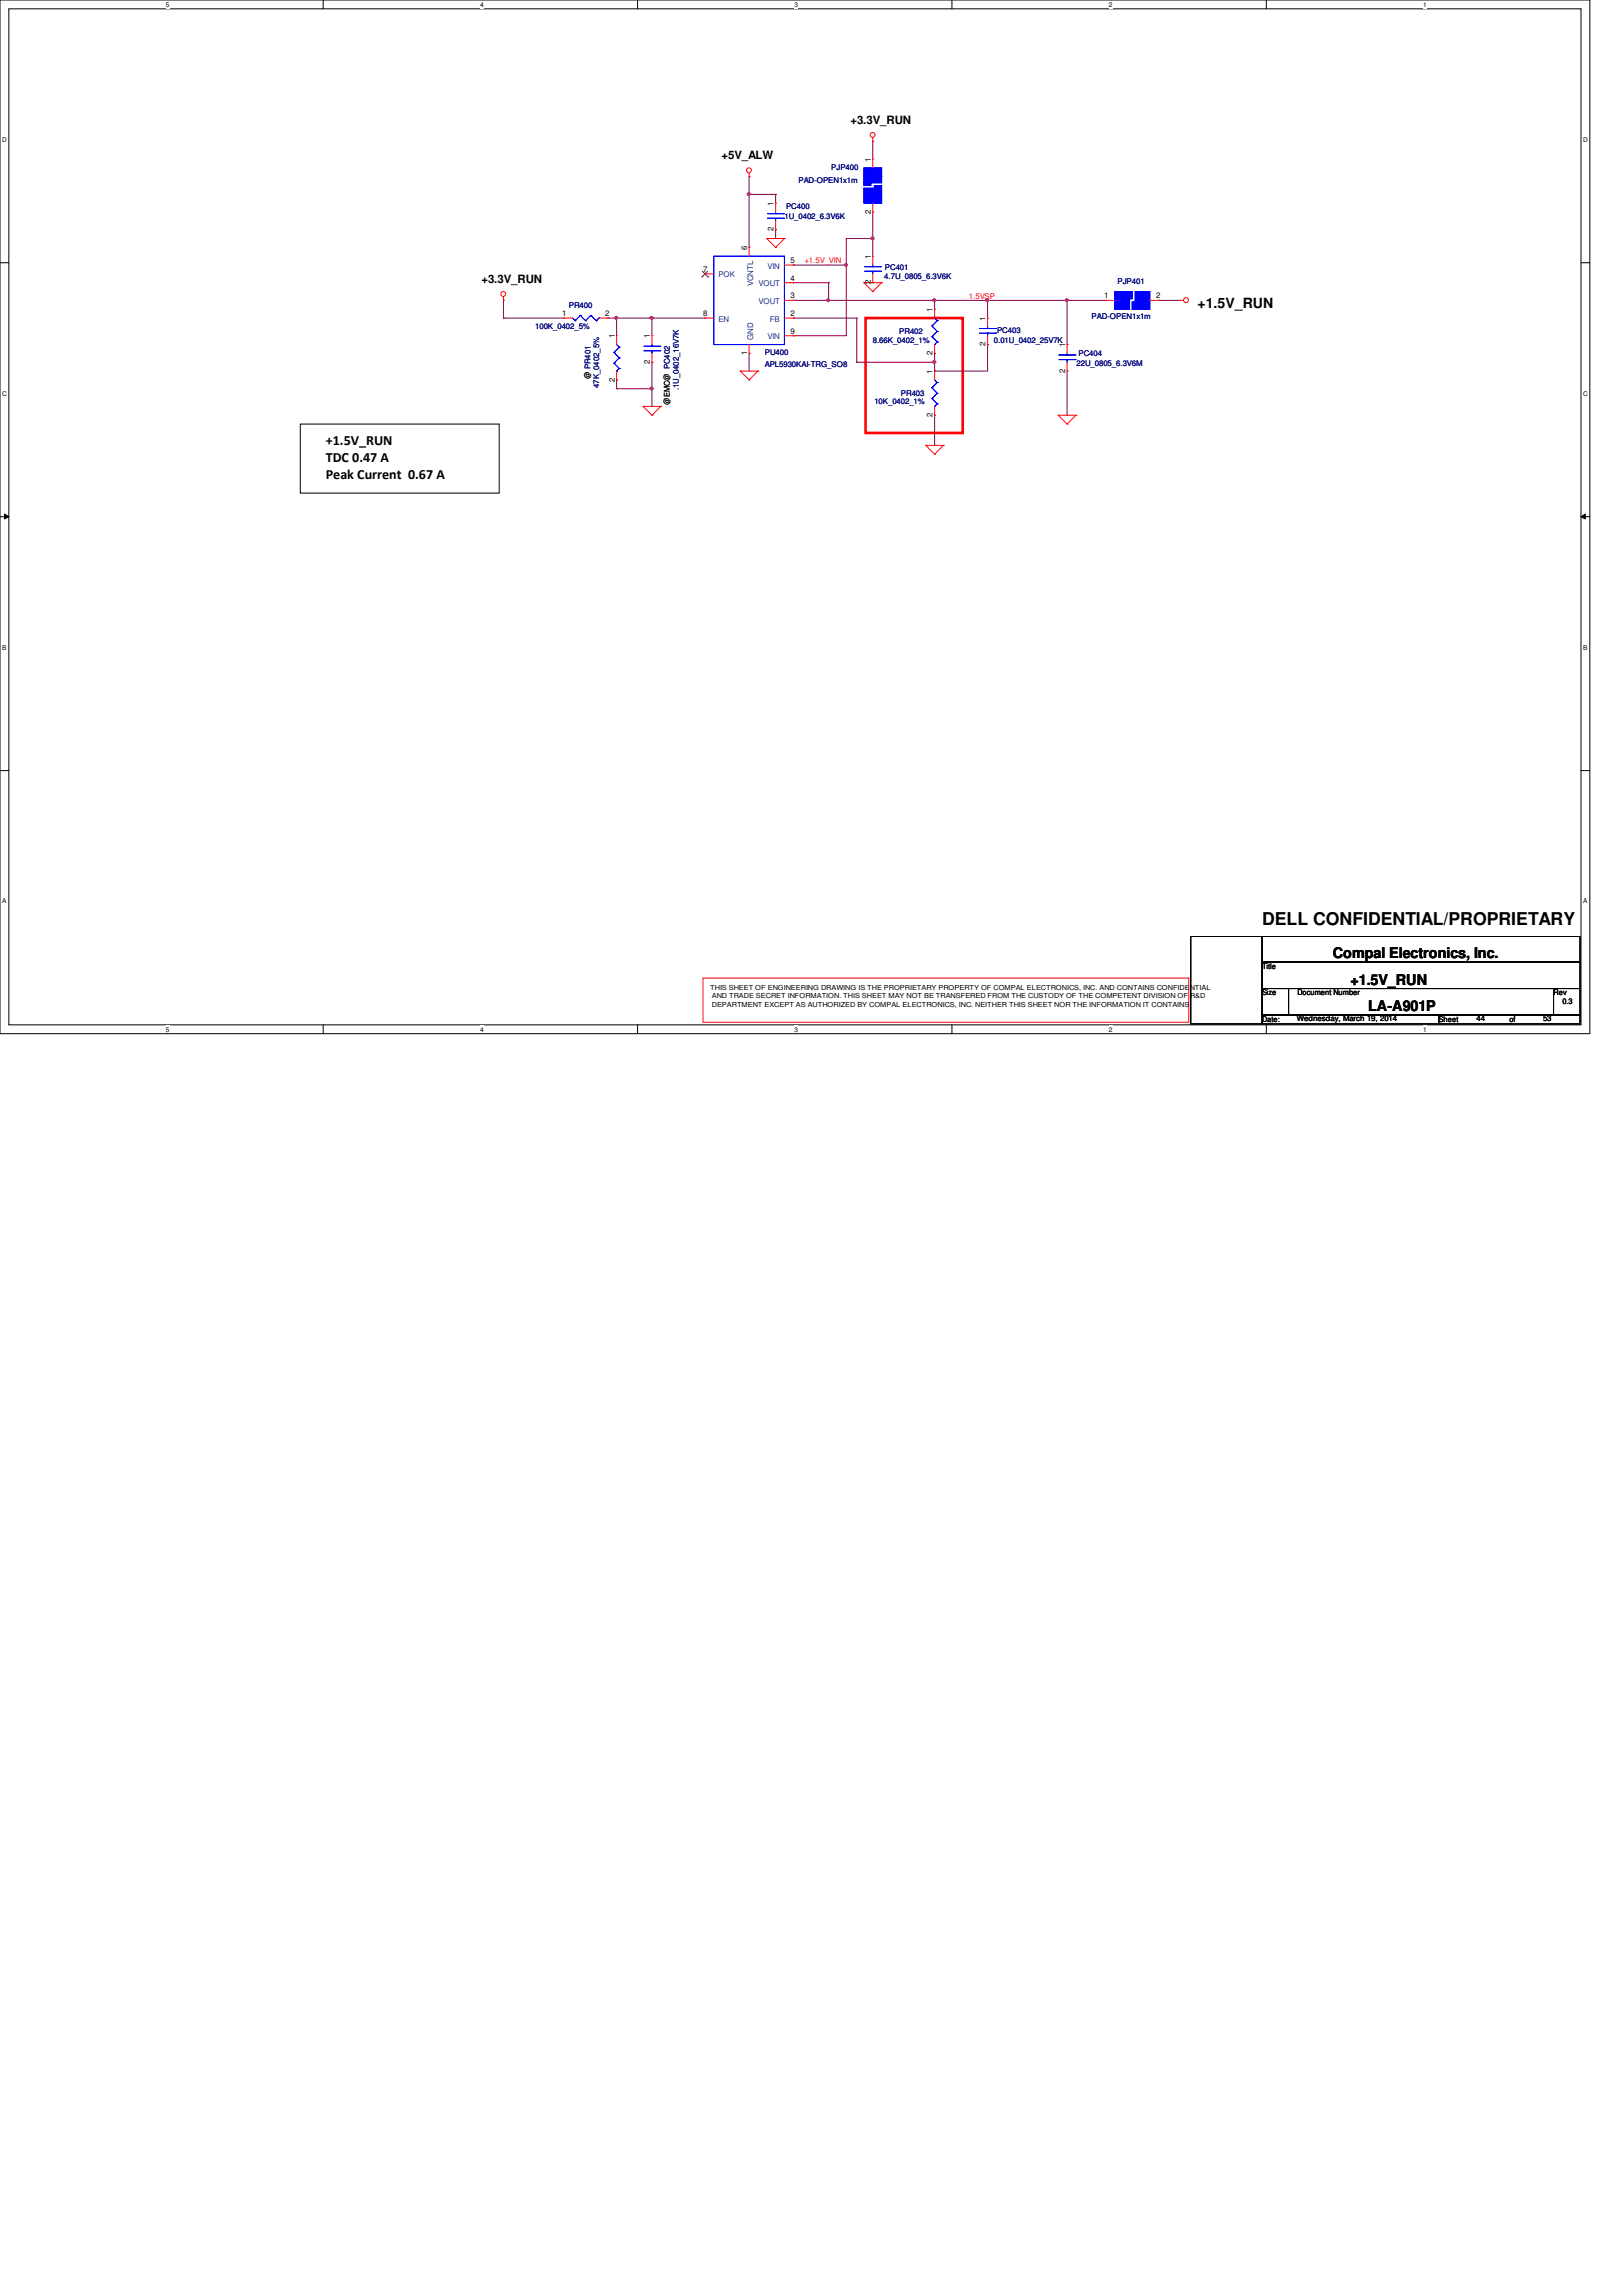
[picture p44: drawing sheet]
<svg xmlns="http://www.w3.org/2000/svg" width="210mm" height="297mm" viewBox="0 0 210 297" stroke-linecap="round" stroke-linejoin="round" font-family="sans-serif">
<defs><g id="words">
<text font-size="2.3" x="163.3" y="119.7">DELL CONFIDENTIAL/PROPRIETARY</text>
<g font-size="1.9">
<text x="172.5" y="124">Compal Electronics, Inc.</text>
<text x="174.8" y="127.4">+1.5V_RUN</text>
<text x="177" y="130.8">LA-A901P</text>
</g>
<g font-size="1.8">
<text x="155" y="39.9">+1.5V_RUN</text>
<text x="42.2" y="57.5">+1.5V_RUN</text>
<text x="42.2" y="59.8">TDC 0.47 A</text>
<text x="42.2" y="62">Peak Current 0.67 A</text>
</g>
<g font-size="1.5">
<text x="110.1" y="16">+3.3V_RUN</text>
<text x="93.4" y="20.6">+5V_ALW</text>
<text x="62.3" y="36.6">+3.3V_RUN</text>
</g>
<g font-size="1" fill="#000080">
<text x="103.3" y="23.6">PAD-OPEN1x1m</text>
<text x="107.6" y="21.9">PJP400</text>
<text x="101.5" y="28.3">1U_0402_6.3V6K</text>
<text x="101.7" y="27.1">PC400</text>
<text x="114.5" y="35">PC401</text>
<text x="73.6" y="39.9">PR400</text>
<text x="114.4" y="36.1">4.7U_0805_6.3V6K</text>
<text x="141.3" y="41.2">PAD-OPEN1x1m</text>
<text x="144.6" y="36.8">PJP401</text>
<text x="69.3" y="42.5">100K_0402_5%</text>
<text x="99" y="45.9">PU400</text>
<text x="99" y="47.5">APL5930KAI-TRG_SO8</text>
<text x="112.9" y="44.3">8.66K_0402_1%</text>
<text x="116.4" y="43.2">PR402</text>
<text x="128.6" y="44.3">0.01U_0402_25V7K</text>
<text x="129" y="43.1">PC403</text>
<text x="139.3" y="47.4">22U_0805_6.3V6M</text>
<text x="139.6" y="46.1">PC404</text>
<text x="77.6" y="50.2" transform="rotate(-90 77.6 50.2)">47K_0402_5%</text>
<text x="87.8" y="50.5" transform="rotate(-90 87.8 50.5)">.1U_0402_16V7K</text>
<text x="113.2" y="52.3">10K_0402_1%</text>
<text x="116.6" y="51.2">PR403</text>
</g>
<g font-size="1">
<text x="112.7" y="20.9" transform="rotate(-90 112.7 20.9)">1</text>
<text x="100.1" y="29.9" transform="rotate(-90 100.1 29.9)">2</text>
<text x="100.1" y="26.6" transform="rotate(-90 100.1 26.6)">1</text>
<text x="112.7" y="27.6" transform="rotate(-90 112.7 27.6)">2</text>
<text x="91" y="35.2">7</text>
<text x="96.7" y="32.3" transform="rotate(-90 96.7 32.3)">6</text>
<text x="102.3" y="34">5</text>
<text x="112.7" y="33.5" transform="rotate(-90 112.7 33.5)">1</text>
<text x="72.7" y="40.9">1</text>
<text x="78.3" y="40.9">2</text>
<text x="91" y="40.9">8</text>
<text x="102.3" y="36.3">4</text>
<text x="102.3" y="38.6">3</text>
<text x="102.3" y="40.9">2</text>
<text x="112.7" y="36.8" transform="rotate(-90 112.7 36.8)">2</text>
<text x="120.7" y="40.3" transform="rotate(-90 120.7 40.3)">1</text>
<text x="127.6" y="41.5" transform="rotate(-90 127.6 41.5)">1</text>
<text x="142.9" y="38.6">1</text>
<text x="149.6" y="38.6">2</text>
<text x="79.5" y="43.8" transform="rotate(-90 79.5 43.8)">1</text>
<text x="84.1" y="47.1" transform="rotate(-90 84.1 47.1)">2</text>
<text x="84.1" y="43.8" transform="rotate(-90 84.1 43.8)">1</text>
<text x="96.7" y="45.9" transform="rotate(-90 96.7 45.9)">1</text>
<text x="102.3" y="43.2">9</text>
<text x="120.7" y="45.9" transform="rotate(-90 120.7 45.9)">2</text>
<text x="127.6" y="44.8" transform="rotate(-90 127.6 44.8)">2</text>
<text x="137.8" y="44.9" transform="rotate(-90 137.8 44.9)">1</text>
<text x="76.4" y="49" transform="rotate(-90 76.4 49)">@ PR401</text>
<text x="79.5" y="49.4" transform="rotate(-90 79.5 49.4)">2</text>
<text x="86.7" y="52.4" transform="rotate(-90 86.7 52.4)">@EMC@ PC402</text>
<text x="120.7" y="53.9" transform="rotate(-90 120.7 53.9)">2</text>
<text x="120.7" y="48.3" transform="rotate(-90 120.7 48.3)">1</text>
<text x="137.8" y="48.2" transform="rotate(-90 137.8 48.2)">2</text>
<text x="163.3" y="125.3">Title</text>
<text x="163.3" y="128.8">Size</text>
<text x="167.9" y="128.8">Document Number</text>
<text x="201" y="128.8">Rev</text>
<text x="202.2" y="129.9">0.3</text>
<text x="163.3" y="132.2">Date:</text>
<text x="167.8" y="132.1">Wednesday, March 19, 2014</text>
<text x="186.2" y="132.2">Sheet</text>
<text x="191.1" y="132.1">44</text>
<text x="195.3" y="132.2">of</text>
<text x="199.7" y="132.1">53</text>
</g>
<g font-size="1" fill="#004080">
<text x="93" y="35.9">POK</text>
<text x="99.3" y="34.8">VIN</text>
<text x="93" y="41.6">EN</text>
<text x="97.5" y="37" transform="rotate(-90 97.5 37)">VCNTL</text>
<text x="98.2" y="37">VOUT</text>
<text x="98.2" y="39.3">VOUT</text>
<text x="99.6" y="41.6">FB</text>
<text x="97.5" y="44" transform="rotate(-90 97.5 44)">GND</text>
<text x="99.3" y="43.9">VIN</text>
</g>
<g font-size="1" fill="#f00">
<text x="104.1" y="34.1">+1.5V_VIN</text>
<text x="125.4" y="38.7">1.5VSP</text>
</g>
<g font-size=".9">
<text x="91.9" y="128">THIS SHEET OF ENGINEERING DRAWING IS THE PROPRIETARY PROPERTY OF COMPAL ELECTRONICS, INC. AND CONTAINS CONFIDENTIAL</text>
<text x="92.1" y="129.2">AND TRADE SECRET INFORMATION. THIS SHEET MAY NOT BE TRANSFERED FROM THE CUSTODY OF THE COMPETENT DIVISION OF R&amp;D</text>
<text x="92.1" y="130.3">DEPARTMENT EXCEPT AS AUTHORIZED BY COMPAL ELECTRONICS, INC. NEITHER THIS SHEET NOR THE INFORMATION IT CONTAINS</text>
</g>
<g font-size=".8">
<text x="21.5" y=".9">5</text>
<text x="62.1" y=".9">4</text>
<text x="102.8" y=".9">3</text>
<text x="143.5" y=".9">2</text>
<text x="184.2" y=".9">1</text>
<text x=".3" y="18.3">D</text>
<text x="204.9" y="18.3">D</text>
<text x=".3" y="51.2">C</text>
<text x="204.9" y="51.2">C</text>
<text x=".3" y="84">B</text>
<text x="204.9" y="84">B</text>
<text x=".3" y="116.9">A</text>
<text x="204.9" y="116.9">A</text>
<text x="21.5" y="133.5">5</text>
<text x="62.1" y="133.5">4</text>
<text x="102.8" y="133.5">3</text>
<text x="143.5" y="133.5">2</text>
<text x="184.2" y="133.5">1</text>
</g>
</g></defs>
<path d="M0 0h205.7v133.7h-205.7zM1.1 1.1h203.5v131.5h-203.5z" fill="none" stroke="#000" stroke-width=".13"/>
<g fill="#fff">
<path d="M21.5 .1h.4v1h-.4z"/>
<path d="M21.5 132.7h.4v.9h-.4z"/>
</g>
<path d="M41.8 0v1.1M41.8 132.6v1.1" fill="none" stroke="#000" stroke-width=".13"/>
<g fill="#fff">
<path d="M62.1 .1h.5v1h-.5z"/>
<path d="M62.1 132.7h.5v.9h-.5z"/>
</g>
<path d="M82.5 0v1.1M82.5 132.6v1.1" fill="none" stroke="#000" stroke-width=".13"/>
<g fill="#fff">
<path d="M102.8 .1h.5v1h-.5z"/>
<path d="M102.8 132.7h.5v.9h-.5z"/>
</g>
<path d="M123.2 0v1.1M123.2 132.6v1.1" fill="none" stroke="#000" stroke-width=".13"/>
<g fill="#fff">
<path d="M143.5 .1h.5v1h-.5z"/>
<path d="M143.5 132.7h.5v.9h-.5z"/>
</g>
<path d="M163.9 0v1.1M163.9 132.6v1.1" fill="none" stroke="#000" stroke-width=".13"/>
<g fill="#fff">
<path d="M184.2 .1h.5v1h-.5z"/>
<path d="M184.2 132.7h.5v.9h-.5z"/>
<path d="M.3 17.6h.6v.9h-.6z"/>
<path d="M204.9 17.6h.6v.9h-.6z"/>
<path d="M.3 50.4h.6v1h-.6z"/>
<path d="M204.9 50.4h.6v1h-.6z"/>
</g>
<path d="M0 34h1.1M204.6 34h1.1" fill="none" stroke="#000" stroke-width=".13"/>
<g fill="#fff">
<path d="M.3 83.3h.5v.9h-.5z"/>
<path d="M204.9 83.3h.5v.9h-.5z"/>
</g>
<path d="M0 66.8h1.1M.6 66.5l.5 .3-.5 .3zM204.6 66.8l.5-.3v.6zM204.6 66.8h1.1" fill="none" stroke="#000" stroke-width=".13"/>
<path d="M.6 66.5l.5 .3-.5 .3zM204.6 66.8l.5-.3v.6z" fill="#000"/>
<g fill="#fff">
<path d="M.3 116.1h.5v1h-.5z"/>
<path d="M204.9 116.1h.5v1h-.5z"/>
</g>
<path d="M38.9 54.9h25.7v8.9h-25.7zM0 99.7h1.1M204.6 99.7h1.1" fill="none" stroke="#000" stroke-width=".13"/>
<path d="M91 126.5h62.8v5.7h-62.8z" fill="none" stroke="#f00" stroke-width=".13"/>
<path d="M112 41.1h12.6v14.9h-12.6z" fill="none" stroke="#f00" stroke-width=".34"/>
<path d="M79.8 41.1h.1M79.8 41.1v2.3" fill="none" stroke="#800040" stroke-width=".13"/>
<path d="M79.6 41h.3l.1 .1-.1 .1-.1 .1-.2-.1z" fill-rule="evenodd" fill="#f0f"/>
<path d="M79.6 41h.3l.1 .1-.1 .1-.1 .1-.2-.1z" fill="none" stroke="#f0f" stroke-width=".13"/>
<path d="M78.7 41.1h.1M78.7 41.1h1.1M79.8 49.1h.1M79.8 50.3h.1M79.8 49.1v1.2M79.8 50.3h4.6M84.4 50.3h.1M84.4 50.3v2.3" fill="none" stroke="#800040" stroke-width=".13"/>
<path d="M84.2 50.1h.3v.1v.2l-.2 .1-.1-.1z" fill-rule="evenodd" fill="#f0f"/>
<path d="M84.2 50.1h.3v.1v.2l-.2 .1-.1-.1z" fill="none" stroke="#f0f" stroke-width=".13"/>
<path d="M100.4 29.7h.1M100.4 29.7v1.2M102.7 34.3h.1M102.7 34.3h6.8M112.9 30.9h.1M112.9 30.9v2.2M84.4 41.1h.1M84.4 41.1h6.8" fill="none" stroke="#800040" stroke-width=".13"/>
<path d="M109.3 34.1h.3l.1 .1-.1 .2-.1 .1-.2-.1z" fill-rule="evenodd" fill="#f0f"/>
<path d="M109.3 34.1h.3l.1 .1-.1 .2-.1 .1-.2-.1z" fill="none" stroke="#f0f" stroke-width=".13"/>
<path d="M109.5 34.3h.1M109.5 30.9h.1M109.5 34.3v9.1h-6.8M109.5 30.9h3.4M102.7 43.4h.1" fill="none" stroke="#800040" stroke-width=".13"/>
<path d="M112.7 30.7h.3l.1 .1-.1 .2h-.1h-.2z" fill-rule="evenodd" fill="#f0f"/>
<path d="M112.7 30.7h.3l.1 .1-.1 .2h-.1h-.2z" fill="none" stroke="#f0f" stroke-width=".13"/>
<path d="M107.2 38.9h.1M107.2 38.9h13.7" fill="none" stroke="#800040" stroke-width=".13"/>
<path d="M120.8 38.7h.2l.1 .1-.1 .2h-.1h-.1z" fill-rule="evenodd" fill="#f0f"/>
<path d="M120.8 38.7h.2l.1 .1-.1 .2h-.1h-.1z" fill="none" stroke="#f0f" stroke-width=".13"/>
<g fill="none" stroke="#800040" stroke-width=".13">
<path d="M96.9 22.9h.1M96.9 25.1h.1M96.9 22.9v2.2M96.9 25.1h3.5M100.4 25.1h.1M100.4 25.1v1.2M102.7 36.6h.1M102.7 36.6h4.5M107.2 36.6h.1M107.2 36.6v2.3M112.9 27.4h.1M112.9 27.4v3.5"/>
<path d="M138.1 38.9h.1M138.1 38.9h5M96.9 45.7h.1M96.9 45.7v2.3M102.7 41.1h.1M102.7 41.1h8.2M110.9 41.1h.1M110.9 46.9h.1M110.9 41.1v5.8M110.9 46.9h10M120.9 46.9h.1M120.9 48h.1"/>
<path d="M120.9 53.7h.1M120.9 46.9v1.1M120.9 53.7v3.9M127.8 44.6h.1M127.8 44.6v3.4h-6.9M138.1 48h.1M138.1 48v5.7"/>
</g>
<path d="M120.8 46.7h.2l.1 .1-.1 .2h-.1h-.1z" fill-rule="evenodd" fill="#f0f"/>
<path d="M120.8 46.7h.2l.1 .1-.1 .2h-.1h-.1z" fill="none" stroke="#f0f" stroke-width=".13"/>
<path d="M96.9 25.1h.1M96.9 25.1v6.9M120.9 38.9h.1M120.9 38.9h6.9M120.9 38.9v1.1M127.8 38.9h.1M127.8 38.9v2.2" fill="none" stroke="#800040" stroke-width=".13"/>
<path d="M96.7 25h.3l.1 .1-.1 .1-.1 .1-.2-.1z" fill-rule="evenodd" fill="#f0f"/>
<path d="M96.7 25h.3l.1 .1-.1 .1-.1 .1-.2-.1z" fill="none" stroke="#f0f" stroke-width=".13"/>
<path d="M102.7 38.9h.1M102.7 38.9h4.5" fill="none" stroke="#800040" stroke-width=".13"/>
<path d="M107 38.7h.3l.1 .1-.1 .2h-.1h-.2z" fill-rule="evenodd" fill="#f0f"/>
<path d="M107 38.7h.3l.1 .1-.1 .2h-.1h-.2z" fill="none" stroke="#f0f" stroke-width=".13"/>
<path d="M112.9 18.3h.1M112.9 18.3v2.3M109.5 30.9h.1M109.5 30.9v3.4M84.4 41.1h.1M84.4 41.1v2.3M120.9 45.7h.1M120.9 45.7v1.2" fill="none" stroke="#800040" stroke-width=".13"/>
<path d="M84.2 41h.3v.1v.1l-.2 .1-.1-.1z" fill-rule="evenodd" fill="#f0f"/>
<path d="M84.2 41h.3v.1v.1l-.2 .1-.1-.1z" fill="none" stroke="#f0f" stroke-width=".13"/>
<path d="M127.8 38.9h.1M127.8 38.9h10.3v5.7M149.9 38.9h.1M149.9 38.9h2.8M79.8 41.1h.1M79.8 41.1h4.6M84.4 46.9h.1M84.4 46.9v3.4M138.1 44.6h.1" fill="none" stroke="#800040" stroke-width=".13"/>
<path d="M137.9 38.7h.3l.1 .1-.1 .2h-.2h-.1z" fill-rule="evenodd" fill="#f0f"/>
<path d="M137.9 38.7h.3l.1 .1-.1 .2h-.2h-.1z" fill="none" stroke="#f0f" stroke-width=".13"/>
<path d="M127.6 38.7h.3l.1 .1-.1 .2h-.1h-.2z" fill-rule="evenodd" fill="#f0f"/>
<path d="M127.6 38.7h.3l.1 .1-.1 .2h-.1h-.2z" fill="none" stroke="#f0f" stroke-width=".13"/>
<path d="M65.2 38.9h.1M65.2 38.9v2.2M65.2 41.1h.1M65.2 41.1h7.7" fill="none" stroke="#800040" stroke-width=".13"/>
<g fill="none" stroke="#f00" stroke-width=".13">
<path d="M112.9 18.3h.1M112.9 17.8v.5M65.2 38.9h.1M65.2 38.4v.5M96.9 22.9h.1M96.9 22.4v.5M99.2 30.9h.1M99.2 30.9h2.3M99.2 30.9l1.2 1.1M100.4 32h.1M101.5 30.9h.1M101.5 30.9l-1.1 1.1"/>
<path d="M111.8 36.6h.1M111.8 36.6h2.3M111.8 36.6l1.1 1.1M112.9 37.7h.1M114.1 36.6h.1M114.1 36.6l-1.2 1.1M152.7 38.9h.1M152.7 38.9h.5M83.2 52.6h.1M83.2 52.6h2.3M83.2 52.6l1.2 1.1M84.4 53.7h.1"/>
<path d="M85.5 52.6h.1M85.5 52.6l-1.1 1.1M95.8 48h.1M95.8 48h2.3M95.8 48l1.1 1.1M96.9 49.1h.1M98.1 48h.1M98.1 48l-1.2 1.1M119.8 57.6h.1M119.8 57.6h2.3M119.8 57.6l1.1 1.2M120.9 58.8h.1"/>
<path d="M120.9 48h.1M120.9 53.7h.1M120.9 48v1.1M120.9 52.6v1.1M122.1 57.6h.1M122.1 57.6l-1.2 1.2M136.9 53.7h.1M136.9 53.7h2.3M136.9 53.7l1.2 1.2M138.1 54.9h.1M139.2 53.7h.1M139.2 53.7l-1.1 1.2"/>
<circle cx="112.9" cy="17.5" r=".32"/>
<circle cx="65.1" cy="38" r=".32"/>
<circle cx="96.9" cy="22" r=".32"/>
<circle cx="153.5" cy="38.8" r=".32"/>
</g>
<path d="M154.1 121.2h9.2v11.3h-9.2zM163.3 121.2h41.2v3.3h-41.2zM163.3 124.5h41.2v3.4h-41.2zM163.3 127.9h3.5v3.4h-3.5zM163.3 131.3h22.9v1.2h-22.9zM166.8 127.9h34.2v3.4h-34.2zM186.2 131.3h18.3v1.2h-18.3zM201 127.9h3.5v3.4h-3.5z" fill="none" stroke="#000" stroke-width=".13"/>
<path d="M120.6 50.2h.1M120.6 51.6h.1M120.6 50.2l.7 .7M120.6 51.6l.7 .6M120.9 52.6h.1M120.9 49.1l.4 .4M121.3 49.5h.1M121.3 50.9h.1M121.3 52.2h.1M121.3 49.5l-.7 .7M121.3 50.9l-.7 .7M121.3 52.2l-.4 .4" fill="none" stroke="#00f" stroke-width=".13"/>
<path d="M144.2 37.7h1.2v2.3h-1.2z" fill-rule="evenodd" fill="#00f"/>
<path d="M144.2 37.7h1.2v2.3h-1.2z" fill="none" stroke="#00f" stroke-width=".13"/>
<path d="M147.7 37.7h1.1v2.3h-1.1z" fill-rule="evenodd" fill="#00f"/>
<path d="M147.7 37.7h1.1v2.3h-1.1z" fill="none" stroke="#00f" stroke-width=".13"/>
<path d="M145.4 37.7h.8v2.3h-.8z" fill-rule="evenodd" fill="#00f"/>
<path d="M145.4 37.7h.8v2.3h-.8z" fill="none" stroke="#00f" stroke-width=".13"/>
<path d="M146.2 37.7h.3v1h-.3z" fill-rule="evenodd" fill="#00f"/>
<path d="M146.2 37.7h.3v1h-.3z" fill="none" stroke="#00f" stroke-width=".13"/>
<path d="M146.5 39.1h.4v.9h-.4z" fill-rule="evenodd" fill="#00f"/>
<path d="M146.5 39.1h.4v.9h-.4z" fill="none" stroke="#00f" stroke-width=".13"/>
<path d="M146.9 37.7h.8v2.3h-.8z" fill-rule="evenodd" fill="#00f"/>
<path d="M146.9 37.7h.8v2.3h-.8z" fill="none" stroke="#00f" stroke-width=".13"/>
<path d="M144.2 37.7h1.2v2.3h-1.2z" fill-rule="evenodd" fill="#00f"/>
<path d="M144.2 37.7h1.2v2.3h-1.2z" fill="none" stroke="#00f" stroke-width=".13"/>
<path d="M147.7 37.7h1.1v2.3h-1.1z" fill-rule="evenodd" fill="#00f"/>
<path d="M147.7 37.7h1.1v2.3h-1.1z" fill="none" stroke="#00f" stroke-width=".13"/>
<path d="M145.4 37.7h.8v2.3h-.8z" fill-rule="evenodd" fill="#00f"/>
<path d="M145.4 37.7h.8v2.3h-.8z" fill="none" stroke="#00f" stroke-width=".13"/>
<path d="M146.2 37.7h.3v1h-.3z" fill-rule="evenodd" fill="#00f"/>
<path d="M146.2 37.7h.3v1h-.3z" fill="none" stroke="#00f" stroke-width=".13"/>
<path d="M146.5 39.1h.4v.9h-.4z" fill-rule="evenodd" fill="#00f"/>
<path d="M146.5 39.1h.4v.9h-.4z" fill="none" stroke="#00f" stroke-width=".13"/>
<path d="M146.9 37.7h.8v2.3h-.8z" fill-rule="evenodd" fill="#00f"/>
<g fill="none" stroke="#00f" stroke-width=".13">
<path d="M99.3 28.2h2.1M99.3 27.6h2.1M100.4 27.6h.1M100.4 28.2h.1M100.4 27.4v.2M100.4 28.2v.4M101.4 28.2h.1M101.4 27.6h.1M146.9 37.7h.8v2.3h-.8zM74.1 41.1l.3 .4M74.4 41.5h.1M75.1 40.8h.1"/>
<path d="M75.1 40.8l-.7 .7M75.1 40.8l.7 .7M75.8 41.5h.1M76.5 40.8h.1M76.5 40.8l-.7 .7M76.5 40.8l.7 .7M77.2 41.5h.1M77.5 41.1h.1M77.5 41.1l-.3 .4M137 46.5h2.1M137 45.9h2.1M138.1 45.9h.1"/>
<path d="M138.1 46.5h.1M138.1 45.7v.2M138.1 46.5v.4M139.1 46.5h.1M139.1 45.9h.1"/>
</g>
<g fill="none" stroke="#f00" stroke-width=".13">
<path d="M100.4 26.3h.1M100.4 29.7h.1M100.4 26.3v1.1M100.4 28.6v1.1M143.1 38.9h.1M143.1 38.9h1.1M148.8 38.9h1.1M149.9 38.9h.1M72.9 41.1h.1M72.9 41.1h1.2M77.5 41.1h1.2M78.7 41.1h.1"/>
<path d="M138.1 44.6h.1M138.1 48h.1M138.1 44.6v1.1M138.1 46.9v1.1"/>
</g>
<path d="M111.8 21.7h2.3v1.2h-2.3z" fill-rule="evenodd" fill="#00f"/>
<path d="M111.8 21.7h2.3v1.2h-2.3z" fill="none" stroke="#00f" stroke-width=".13"/>
<path d="M111.8 25.1h2.3v1.2h-2.3z" fill-rule="evenodd" fill="#00f"/>
<path d="M111.8 25.1h2.3v1.2h-2.3z" fill="none" stroke="#00f" stroke-width=".13"/>
<path d="M111.8 22.9h2.3v.8h-2.3z" fill-rule="evenodd" fill="#00f"/>
<path d="M111.8 22.9h2.3v.8h-2.3z" fill="none" stroke="#00f" stroke-width=".13"/>
<path d="M111.8 23.7h.9v.3h-.9z" fill-rule="evenodd" fill="#00f"/>
<path d="M111.8 23.7h.9v.3h-.9z" fill="none" stroke="#00f" stroke-width=".13"/>
<path d="M113.2 24h.9v.3h-.9z" fill-rule="evenodd" fill="#00f"/>
<path d="M113.2 24h.9v.3h-.9z" fill="none" stroke="#00f" stroke-width=".13"/>
<path d="M111.8 24.3h2.3v.8h-2.3z" fill-rule="evenodd" fill="#00f"/>
<path d="M111.8 24.3h2.3v.8h-2.3z" fill="none" stroke="#00f" stroke-width=".13"/>
<path d="M111.8 21.7h2.3v1.2h-2.3z" fill-rule="evenodd" fill="#00f"/>
<path d="M111.8 21.7h2.3v1.2h-2.3z" fill="none" stroke="#00f" stroke-width=".13"/>
<path d="M111.8 25.1h2.3v1.2h-2.3z" fill-rule="evenodd" fill="#00f"/>
<path d="M111.8 25.1h2.3v1.2h-2.3z" fill="none" stroke="#00f" stroke-width=".13"/>
<path d="M111.8 22.9h2.3v.8h-2.3z" fill-rule="evenodd" fill="#00f"/>
<path d="M111.8 22.9h2.3v.8h-2.3z" fill="none" stroke="#00f" stroke-width=".13"/>
<path d="M111.8 23.7h.9v.3h-.9z" fill-rule="evenodd" fill="#00f"/>
<path d="M111.8 23.7h.9v.3h-.9z" fill="none" stroke="#00f" stroke-width=".13"/>
<path d="M113.2 24h.9v.3h-.9z" fill-rule="evenodd" fill="#00f"/>
<path d="M113.2 24h.9v.3h-.9z" fill="none" stroke="#00f" stroke-width=".13"/>
<path d="M111.8 24.3h2.3v.8h-2.3z" fill-rule="evenodd" fill="#00f"/>
<g fill="none" stroke="#00f" stroke-width=".13">
<path d="M92.4 33.1h9.1v11.5h-9.1zM111.8 24.3h2.3v.8h-2.3zM111.9 35.1h2.1M111.9 34.5h2.1M112.9 34.5h.1M112.9 35.1h.1M112.9 34.3v.2M112.9 35.1v.3M114 35.1h.1M114 34.5h.1M79.5 45.6h.1M79.5 47h.1"/>
<path d="M79.5 45.6l.6 .7M79.5 47l.6 .7M79.8 48h.1M79.8 44.6l.3 .3M80.1 44.9h.1M80.1 46.3h.1M80.1 47.7h.1M80.1 44.9l-.6 .7M80.1 46.3l-.6 .7M80.1 47.7l-.3 .3M83.3 45.4h2.1M83.3 44.8h2.1"/>
<path d="M84.4 44.8h.1M84.4 45.4h.1M84.4 44.6v.2M84.4 45.4v.3M85.4 45.4h.1M85.4 44.8h.1M120.6 42.2h.1M120.6 43.6h.1M120.6 42.2l.7 .7M120.6 43.6l.7 .6M120.9 44.6h.1M120.9 41.1l.4 .4"/>
<path d="M121.3 41.5h.1M121.3 42.9h.1M121.3 44.2h.1M121.3 41.5l-.7 .7M121.3 42.9l-.7 .7M121.3 44.2l-.4 .4M126.7 43.1h2.1M126.7 42.5h2.1M127.8 42.5h.1M127.8 43.1h.1M127.8 42.3v.2M127.8 43.1v.3"/>
<path d="M128.8 43.1h.1M128.8 42.5h.1"/>
</g>
<g fill="none" stroke="#f00" stroke-width=".13">
<path d="M91.2 35.4h.1M91.2 35.4h1.2M96.9 32h.1M96.9 32v1.1M101.5 36.6h1.2M101.5 34.3h1.2M101.5 38.9h1.2M102.7 36.6h.1M102.7 34.3h.1M102.7 38.9h.1M112.9 20.6h.1M112.9 27.4h.1"/>
<path d="M112.9 33.1h.1M112.9 36.6h.1M112.9 20.6v1.1M112.9 26.3v1.1M112.9 33.1v1.2M112.9 35.4v1.2M79.8 43.4h.1M79.8 49.1h.1M79.8 43.4v1.2M79.8 48v1.1M84.4 43.4h.1M84.4 46.9h.1"/>
<path d="M84.4 43.4v1.2M84.4 45.7v1.2M91.2 41.1h.1M91.2 41.1h1.2M96.9 45.7h.1M96.9 44.6v1.1M101.5 41.1h1.2M101.5 43.4h1.2M102.7 41.1h.1M102.7 43.4h.1M120.9 40h.1M120.9 45.7h.1"/>
<path d="M120.9 40v1.1M120.9 44.6v1.1M127.8 41.1h.1M127.8 44.6h.1M127.8 41.1v1.2M127.8 43.4v1.2"/>
</g>
<path d="M90.8 35.8h.1M90.9 35.1l.7 .7M91.6 35.1l-.8 .7M91.6 35.8h.1" fill="none" stroke="#804000" stroke-width=".13"/>
<path d="M79.6 41h.3l.1 .1-.1 .1-.1 .1-.2-.1z" fill-rule="evenodd" fill="#f0f"/>
<path d="M79.6 41h.3l.1 .1-.1 .1-.1 .1-.2-.1z" fill="none" stroke="#f0f" stroke-width=".13"/>
<path d="M84.2 50.1h.3v.1v.2l-.2 .1-.1-.1z" fill-rule="evenodd" fill="#f0f"/>
<path d="M84.2 50.1h.3v.1v.2l-.2 .1-.1-.1z" fill="none" stroke="#f0f" stroke-width=".13"/>
<path d="M109.3 34.1h.3l.1 .1-.1 .2-.1 .1-.2-.1z" fill-rule="evenodd" fill="#f0f"/>
<path d="M109.3 34.1h.3l.1 .1-.1 .2-.1 .1-.2-.1z" fill="none" stroke="#f0f" stroke-width=".13"/>
<path d="M112.7 30.7h.3l.1 .1-.1 .2h-.1h-.2z" fill-rule="evenodd" fill="#f0f"/>
<path d="M112.7 30.7h.3l.1 .1-.1 .2h-.1h-.2z" fill="none" stroke="#f0f" stroke-width=".13"/>
<path d="M120.8 38.7h.2l.1 .1-.1 .2h-.1h-.1z" fill-rule="evenodd" fill="#f0f"/>
<path d="M120.8 38.7h.2l.1 .1-.1 .2h-.1h-.1z" fill="none" stroke="#f0f" stroke-width=".13"/>
<path d="M120.8 46.7h.2l.1 .1-.1 .2h-.1h-.1z" fill-rule="evenodd" fill="#f0f"/>
<path d="M120.8 46.7h.2l.1 .1-.1 .2h-.1h-.1z" fill="none" stroke="#f0f" stroke-width=".13"/>
<path d="M96.7 25h.3l.1 .1-.1 .1-.1 .1-.2-.1z" fill-rule="evenodd" fill="#f0f"/>
<path d="M96.7 25h.3l.1 .1-.1 .1-.1 .1-.2-.1z" fill="none" stroke="#f0f" stroke-width=".13"/>
<path d="M107 38.7h.3l.1 .1-.1 .2h-.1h-.2z" fill-rule="evenodd" fill="#f0f"/>
<path d="M107 38.7h.3l.1 .1-.1 .2h-.1h-.2z" fill="none" stroke="#f0f" stroke-width=".13"/>
<path d="M84.2 41h.3v.1v.1l-.2 .1-.1-.1z" fill-rule="evenodd" fill="#f0f"/>
<path d="M84.2 41h.3v.1v.1l-.2 .1-.1-.1z" fill="none" stroke="#f0f" stroke-width=".13"/>
<path d="M137.9 38.7h.3l.1 .1-.1 .2h-.2h-.1z" fill-rule="evenodd" fill="#f0f"/>
<path d="M137.9 38.7h.3l.1 .1-.1 .2h-.2h-.1z" fill="none" stroke="#f0f" stroke-width=".13"/>
<path d="M127.6 38.7h.3l.1 .1-.1 .2h-.1h-.2z" fill-rule="evenodd" fill="#f0f"/>
<path d="M127.6 38.7h.3l.1 .1-.1 .2h-.1h-.2z" fill="none" stroke="#f0f" stroke-width=".13"/>
<use href="#words"/>
</svg>
